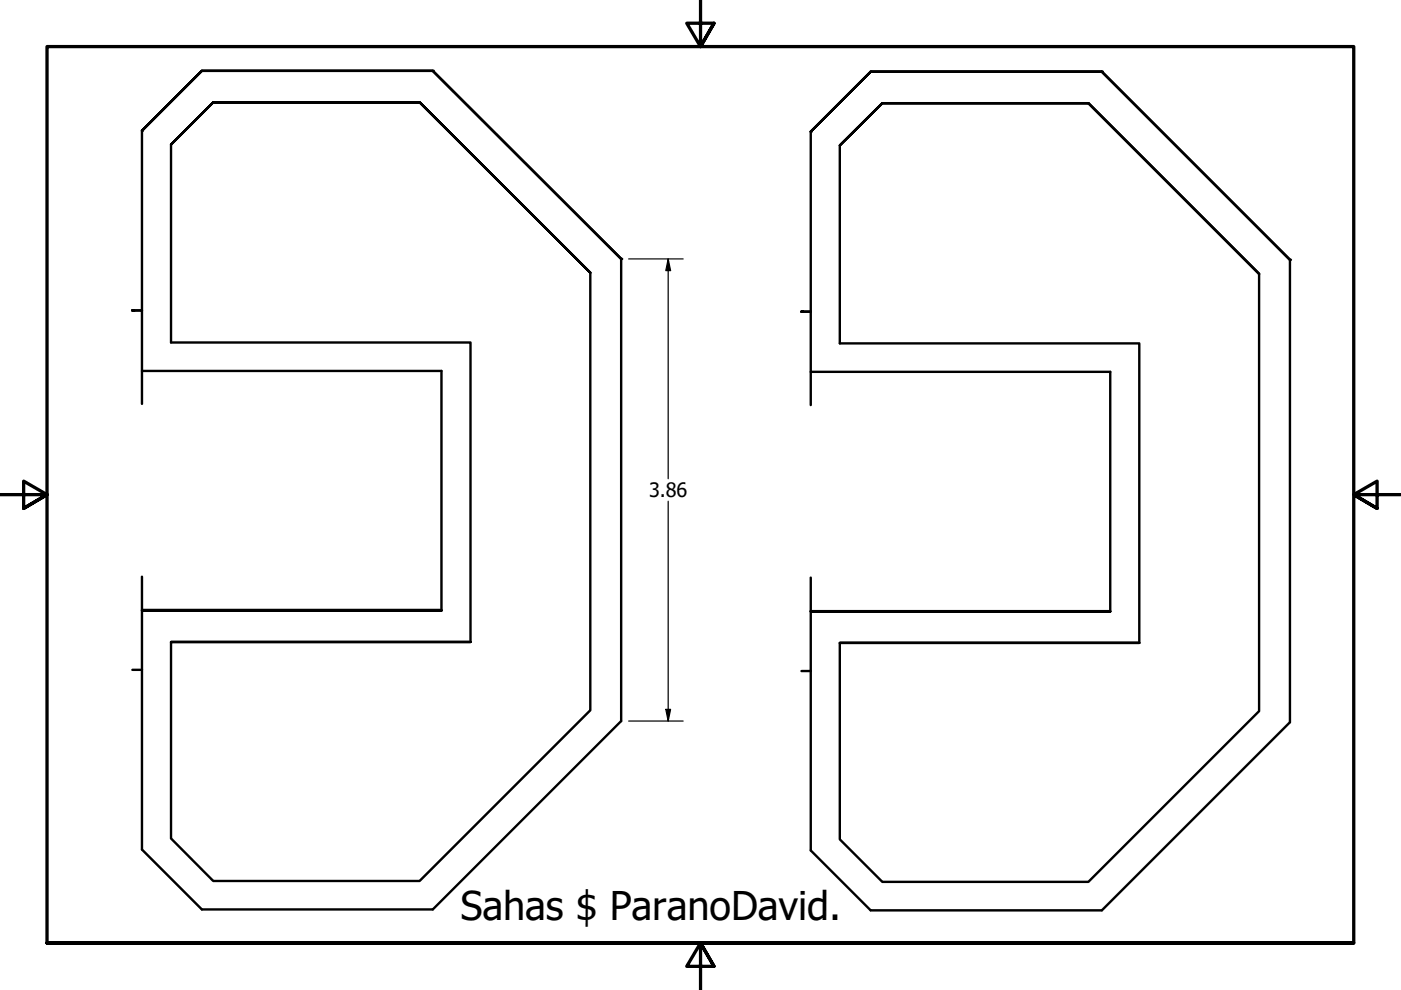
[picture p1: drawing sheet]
<svg xmlns="http://www.w3.org/2000/svg" width="297mm" height="210mm" viewBox="0 0 297 210" stroke-linecap="round" stroke-linejoin="round" font-family="sans-serif">
<defs><g id="words">
<text font-size="8.4" x="97.6" y="195.1">Sahas $ ParanoDavid.</text>
<text font-size="4.2" x="137.6" y="105.4">3.86</text>
</g></defs>
<!-- layer: Visible (ANSI) -->
<g fill="none" stroke="#000" stroke-width=".51">
<path d="M42.8 15h49h-49M184.6 15.2h49h-49M30.1 27.7v38.1h-2h2v19.8M30.1 27.7l12.7-12.7zM36.3 30.6l8.9-8.9-8.9 8.9v42h63.5v63.5M45.2 21.7h43.8zM89 21.7l36.2 36.1zM171.9 27.9v38.2h-2h2v19.8M171.9 27.9l12.7-12.7zM178.1 30.8l9-8.9-9 8.9v42h63.5v63.5M187.1 21.9h43.7zM230.8 21.9l36.2 36.2z"/>
<path d="M125.2 57.8v92.8l-36.2 36.2h-43.8l-8.9-9v-41.7h63.5h-63.5M131.7 54.9l-39.9-39.9 39.9 39.9M131.7 54.9v98l-39.9 39.9h-49l-12.7-12.7v-57.8M267 58.1v92.7l-36.2 36.2h-43.7l-9-9v-41.7h63.5h-63.5M273.5 55.1l-39.9-39.9 39.9 39.9M273.5 55.1v98l-39.9 39.9h-49l-12.7-12.7v-57.8M30.1 78.6h63.5v50.8M171.9 78.8h63.5v50.8M30.1 129.3h63.5M30.1 129.4h63.5h-63.5M171.9 129.6h63.5M171.9 129.6h63.5h-63.5"/>
<path d="M28.1 142h2M169.9 142.3h2"/>
</g>
<g fill="#000">
<circle cx="91.8" cy="15" r=".25"/>
<circle cx="233.6" cy="15.2" r=".25"/>
<circle cx="30.1" cy="27.7" r=".25"/>
<circle cx="171.9" cy="27.9" r=".25"/>
<circle cx="131.7" cy="54.9" r=".25"/>
<circle cx="273.5" cy="55.1" r=".25"/>
</g>
<!-- layer: Border (ANSI) -->
<path d="M148.5 -.1v10l-2.9-5h5.8l-2.9 5 2.9-5M0 104.9h10l-5-2.9v5.8l5-2.9-5 2.9M297 104.9h-10l5-2.9v5.8l-5-2.9 5 2.9M10 199.9v-190h277v190h-277h277M151.4 204.9l-2.9-5 2.9 5h-5.8l2.9-5v10" fill="none" stroke="#000" stroke-width=".7"/>
<!-- layer: Dimension (ANSI) -->
<path d="M133.3 54.9h11.5M141.7 54.9l.5 2.5h-1zM141.7 54.9v46.6M141.7 106.3v46.6M133.3 152.9h11.5M141.2 150.4h1l-.5 2.5z" fill="none" stroke="#000" stroke-width=".25"/>
<g fill="#000">
<path d="M141.7 54.9l.5 2.5h-1z" fill-rule="evenodd"/>
<path d="M141.2 150.4h1l-.5 2.5z" fill-rule="evenodd"/>
</g>
<use href="#words"/>
</svg>
